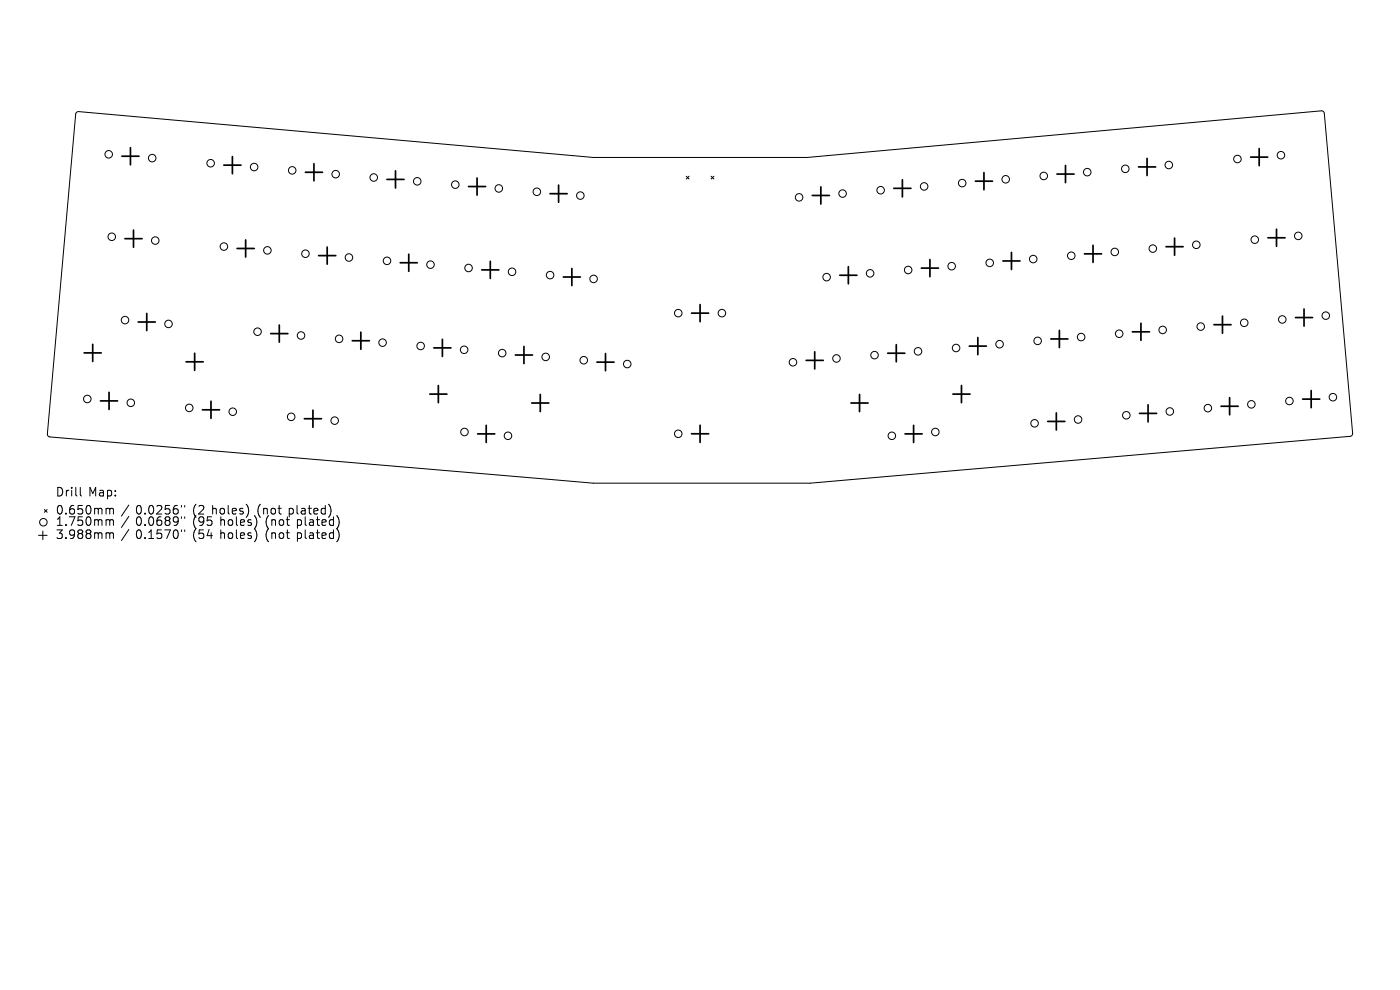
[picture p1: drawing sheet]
<svg xmlns="http://www.w3.org/2000/svg" width="297mm" height="210mm" viewBox="0 0 297 210" stroke-linecap="round" stroke-linejoin="round" font-family="sans-serif">
<defs><g id="words">
<g font-size="2.5">
<text x="11.8" y="105.7">Drill</text>
<text x="18.7" y="105.7">Map:</text>
<text x="11.8" y="109.5">0.650mm</text>
<text x="11.8" y="111.9">1.750mm</text>
<text x="28.8" y="109.5">0.0256&quot;</text>
<text x="28.8" y="111.9">0.0689&quot;</text>
<text x="40.9" y="109.5">(2</text>
<text x="40.9" y="111.9">(95</text>
<text x="45" y="109.5">holes)</text>
<text x="46.8" y="111.9">holes)</text>
<text x="54.7" y="109.5">(not</text>
<text x="56.5" y="111.9">(not</text>
<text x="61.5" y="109.5">plated)</text>
<text x="63.2" y="111.9">plated)</text>
<text x="11.8" y="114.7">3.988mm</text>
<text x="28.8" y="114.7">0.1570&quot;</text>
<text x="40.9" y="114.7">(54</text>
<text x="46.8" y="114.7">holes)</text>
<text x="56.5" y="114.7">(not</text>
<text x="63.2" y="114.7">plated)</text>
</g>
</g></defs>
<g fill="none" stroke="#000" stroke-width=".21">
<path d="M16.3 23.8l.4-.1 109.1 9.7h45.4l109.3-9.9 .2 .1 .2 .4 6 68.1-.2 .3-.2 .2-114.6 9.9h-46l-115.4-9.8-.3-.2-.2-.4 6.1-67.9zM145.6 37.4l.6 .6M146.2 37.4l-.6 .6M150.9 37.4l.5 .6M151.4 37.4l-.5 .6M8.2 113.6h1.8M9.1 112.6v1.9M9.4 108.1l.6 .6M10 108.1l-.6 .6M17 103.4v1.6l.3 .2M23 107.8l.3 .3M23 110.2l.3 .3"/>
<path d="M23 113l.3 .3M23.3 108.1v.9M23.3 110.5v1M23.3 113.3v.9M23.3 108.1l.2-.3 .5 .1 .1 1.1M23.3 110.5l.2-.3 .5 .1 .1 1.2M23.3 113.3l.2-.3 .5 .1 .1 1.1M27.3 107.1l-1.5 2.4M27.3 109.5l-1.5 2.4M27.3 112.3l-1.5 2.4M38.5 107.2v.4M38.5 109.6v.4"/>
<path d="M38.5 112.4v.4M39.2 107.2v.4M39.2 109.6v.4M39.2 112.4v.4M52.7 107.7v1.3M54.4 112.9v1.2M54.5 110.6l-.1 .8M69.8 107l.4 1.2-.2 1M71.5 112.2a2.14 2.14 0 0 1 0 2.6M71.5 109.5a2.14 2.14 0 0 1 0 2.6"/>
<circle cx="23.1" cy="32.7" r=".8"/>
<circle cx="32.3" cy="33.5" r=".8"/>
<circle cx="44.7" cy="34.6" r=".8"/>
<circle cx="53.9" cy="35.4" r=".8"/>
<circle cx="62" cy="36.1" r=".8"/>
<circle cx="71.2" cy="36.9" r=".8"/>
<circle cx="79.3" cy="37.7" r=".8"/>
<circle cx="88.5" cy="38.5" r=".8"/>
<circle cx="96.6" cy="39.2" r=".8"/>
<circle cx="105.8" cy="40" r=".8"/>
<circle cx="196.1" cy="39.5" r=".8"/>
<circle cx="204.1" cy="38.8" r=".8"/>
<circle cx="213.4" cy="38" r=".8"/>
<circle cx="221.4" cy="37.3" r=".8"/>
<circle cx="230.7" cy="36.5" r=".8"/>
<circle cx="238.7" cy="35.8" r=".8"/>
<circle cx="248" cy="35" r=".8"/>
<circle cx="262.5" cy="33.7" r=".8"/>
<circle cx="271.7" cy="32.9" r=".8"/>
<circle cx="23.7" cy="50.2" r=".8"/>
<circle cx="32.9" cy="51" r=".8"/>
<circle cx="47.5" cy="52.3" r=".8"/>
<circle cx="56.7" cy="53.1" r=".8"/>
<circle cx="64.8" cy="53.8" r=".8"/>
<circle cx="74" cy="54.6" r=".8"/>
<circle cx="82.1" cy="55.3" r=".8"/>
<circle cx="91.3" cy="56.1" r=".8"/>
<circle cx="99.4" cy="56.8" r=".8"/>
<circle cx="108.6" cy="57.7" r=".8"/>
<circle cx="113.9" cy="40.7" r=".8"/>
<circle cx="116.7" cy="58.4" r=".8"/>
<circle cx="123.1" cy="41.5" r=".8"/>
<circle cx="125.9" cy="59.2" r=".8"/>
<circle cx="169.5" cy="41.9" r=".8"/>
<circle cx="175.4" cy="58.8" r=".8"/>
<circle cx="178.8" cy="41.1" r=".8"/>
<circle cx="184.6" cy="58" r=".8"/>
<circle cx="186.8" cy="40.4" r=".8"/>
<circle cx="192.7" cy="57.3" r=".8"/>
<circle cx="201.9" cy="56.5" r=".8"/>
<circle cx="210" cy="55.8" r=".8"/>
<circle cx="219.2" cy="55" r=".8"/>
<circle cx="227.3" cy="54.2" r=".8"/>
<circle cx="236.5" cy="53.4" r=".8"/>
<circle cx="244.6" cy="52.7" r=".8"/>
<circle cx="253.8" cy="51.9" r=".8"/>
<circle cx="266.2" cy="50.8" r=".8"/>
<circle cx="275.4" cy="50" r=".8"/>
<circle cx="26.5" cy="67.9" r=".8"/>
<circle cx="35.7" cy="68.7" r=".8"/>
<circle cx="54.6" cy="70.4" r=".8"/>
<circle cx="63.9" cy="71.2" r=".8"/>
<circle cx="71.9" cy="71.9" r=".8"/>
<circle cx="81.2" cy="72.7" r=".8"/>
<circle cx="89.2" cy="73.4" r=".8"/>
<circle cx="98.5" cy="74.2" r=".8"/>
<circle cx="106.5" cy="74.9" r=".8"/>
<circle cx="115.8" cy="75.7" r=".8"/>
<circle cx="123.8" cy="76.4" r=".8"/>
<circle cx="133.1" cy="77.2" r=".8"/>
<circle cx="143.9" cy="66.4" r=".8"/>
<circle cx="153.1" cy="66.4" r=".8"/>
<circle cx="168.2" cy="76.8" r=".8"/>
<circle cx="177.5" cy="76" r=".8"/>
<circle cx="185.5" cy="75.3" r=".8"/>
<circle cx="194.8" cy="74.5" r=".8"/>
<circle cx="202.8" cy="73.8" r=".8"/>
<circle cx="212.1" cy="73" r=".8"/>
<circle cx="220.1" cy="72.3" r=".8"/>
<circle cx="229.4" cy="71.5" r=".8"/>
<circle cx="237.4" cy="70.8" r=".8"/>
<circle cx="246.7" cy="70" r=".8"/>
<circle cx="254.7" cy="69.3" r=".8"/>
<circle cx="264" cy="68.5" r=".8"/>
<circle cx="272" cy="67.8" r=".8"/>
<circle cx="281.3" cy="67" r=".8"/>
<circle cx="18.5" cy="84.6" r=".8"/>
<circle cx="27.7" cy="85.4" r=".8"/>
<circle cx="40.1" cy="86.5" r=".8"/>
<circle cx="49.4" cy="87.3" r=".8"/>
<circle cx="61.8" cy="88.4" r=".8"/>
<circle cx="71" cy="89.2" r=".8"/>
<circle cx="98.5" cy="91.6" r=".8"/>
<circle cx="107.8" cy="92.4" r=".8"/>
<circle cx="143.9" cy="92" r=".8"/>
<circle cx="189.2" cy="92.4" r=".8"/>
<circle cx="198.4" cy="91.6" r=".8"/>
<circle cx="219.5" cy="89.8" r=".8"/>
<circle cx="228.7" cy="89" r=".8"/>
<circle cx="238.9" cy="88.1" r=".8"/>
<circle cx="248.2" cy="87.3" r=".8"/>
<circle cx="256.2" cy="86.6" r=".8"/>
<circle cx="265.5" cy="85.8" r=".8"/>
<circle cx="273.5" cy="85.1" r=".8"/>
<circle cx="282.8" cy="84.3" r=".8"/>
<circle cx="9.2" cy="110.8" r=".8"/>
</g>
<g fill="none" stroke="#000" stroke-width=".36">
<path d="M25.9 33.1h3.6M27.7 31.3v3.7M47.5 35h3.6M49.3 33.2v3.6M64.8 36.5h3.6M66.6 34.7v3.7M82.1 38.1h3.6M83.9 36.2v3.7M99.4 39.6h3.6M101.2 37.8v3.6M118.5 39.3v3.6M174.1 39.6v3.7"/>
<path d="M189.6 40h3.7M191.4 38.1v3.7M206.9 38.4h3.7M208.7 36.6v3.7M224.2 36.9h3.7M226 35.1v3.6M241.5 35.4h3.7M243.3 33.6v3.6M265.3 33.3h3.6M267.1 31.5v3.6M26.5 50.6h3.6M28.3 48.8v3.6"/>
<path d="M50.3 52.7h3.6M52.1 50.9v3.6M67.6 54.2h3.6M69.4 52.4v3.6M84.9 55.7h3.6M86.7 53.9v3.7M102.2 57.3h3.6M104 55.4v3.7M116.7 41.1h3.6M119.5 58.8h3.6M121.3 56.9v3.7M172.3 41.5h3.7"/>
<path d="M178.2 58.4h3.6M180 56.6v3.6M195.5 56.9h3.6M197.3 55.1v3.6M212.8 55.4h3.6M214.6 53.5v3.7M230.1 53.8h3.6M231.9 52v3.7M247.4 52.3h3.6M249.2 50.5v3.6M269 50.4h3.6M270.8 48.6v3.7"/>
<path d="M17.8 74.9h3.7M19.7 73v3.7M29.3 68.3h3.7M31.1 66.5v3.6M39.5 76.8h3.6M41.3 74.9v3.7M57.4 70.8h3.7M59.2 69v3.6M74.7 72.3h3.7M76.5 70.5v3.6M92 73.8h3.7M93.9 72v3.6"/>
<path d="M109.3 75.3h3.7M111.2 73.5v3.6M126.6 76.8h3.7M128.5 75v3.6M146.7 66.4h3.6M148.5 64.6v3.6M171 76.4h3.7M172.8 74.6v3.7M188.3 74.9h3.7M190.1 73.1v3.6M205.6 73.4h3.7M207.4 71.6v3.6"/>
<path d="M222.9 71.9h3.7M224.7 70.1v3.6M240.2 70.4h3.7M242 68.6v3.6M257.5 68.9h3.7M259.3 67.1v3.6M274.8 67.4h3.7M276.6 65.5v3.7M21.3 85h3.7M23.1 83.2v3.7M42.9 86.9h3.7M44.8 85.1v3.7"/>
<path d="M64.6 88.8h3.6M66.4 87v3.6M91.2 83.6h3.6M93 81.8v3.6M101.3 92h3.7M103.1 90.2v3.7M112.8 85.5h3.6M114.6 83.7v3.6M146.7 92h3.6M148.5 90.2v3.6M180.5 85.5h3.7M182.3 83.7v3.6"/>
<path d="M192 92h3.6M193.8 90.2v3.7M202.2 83.6h3.6M204 81.8v3.6M222.3 89.4h3.6M224.1 87.6v3.6M241.7 87.7h3.7M243.6 85.9v3.6M259 86.2h3.7M260.9 84.4v3.6M276.3 84.7h3.7M278.2 82.8v3.7"/>
</g>
<use href="#words"/>
</svg>
